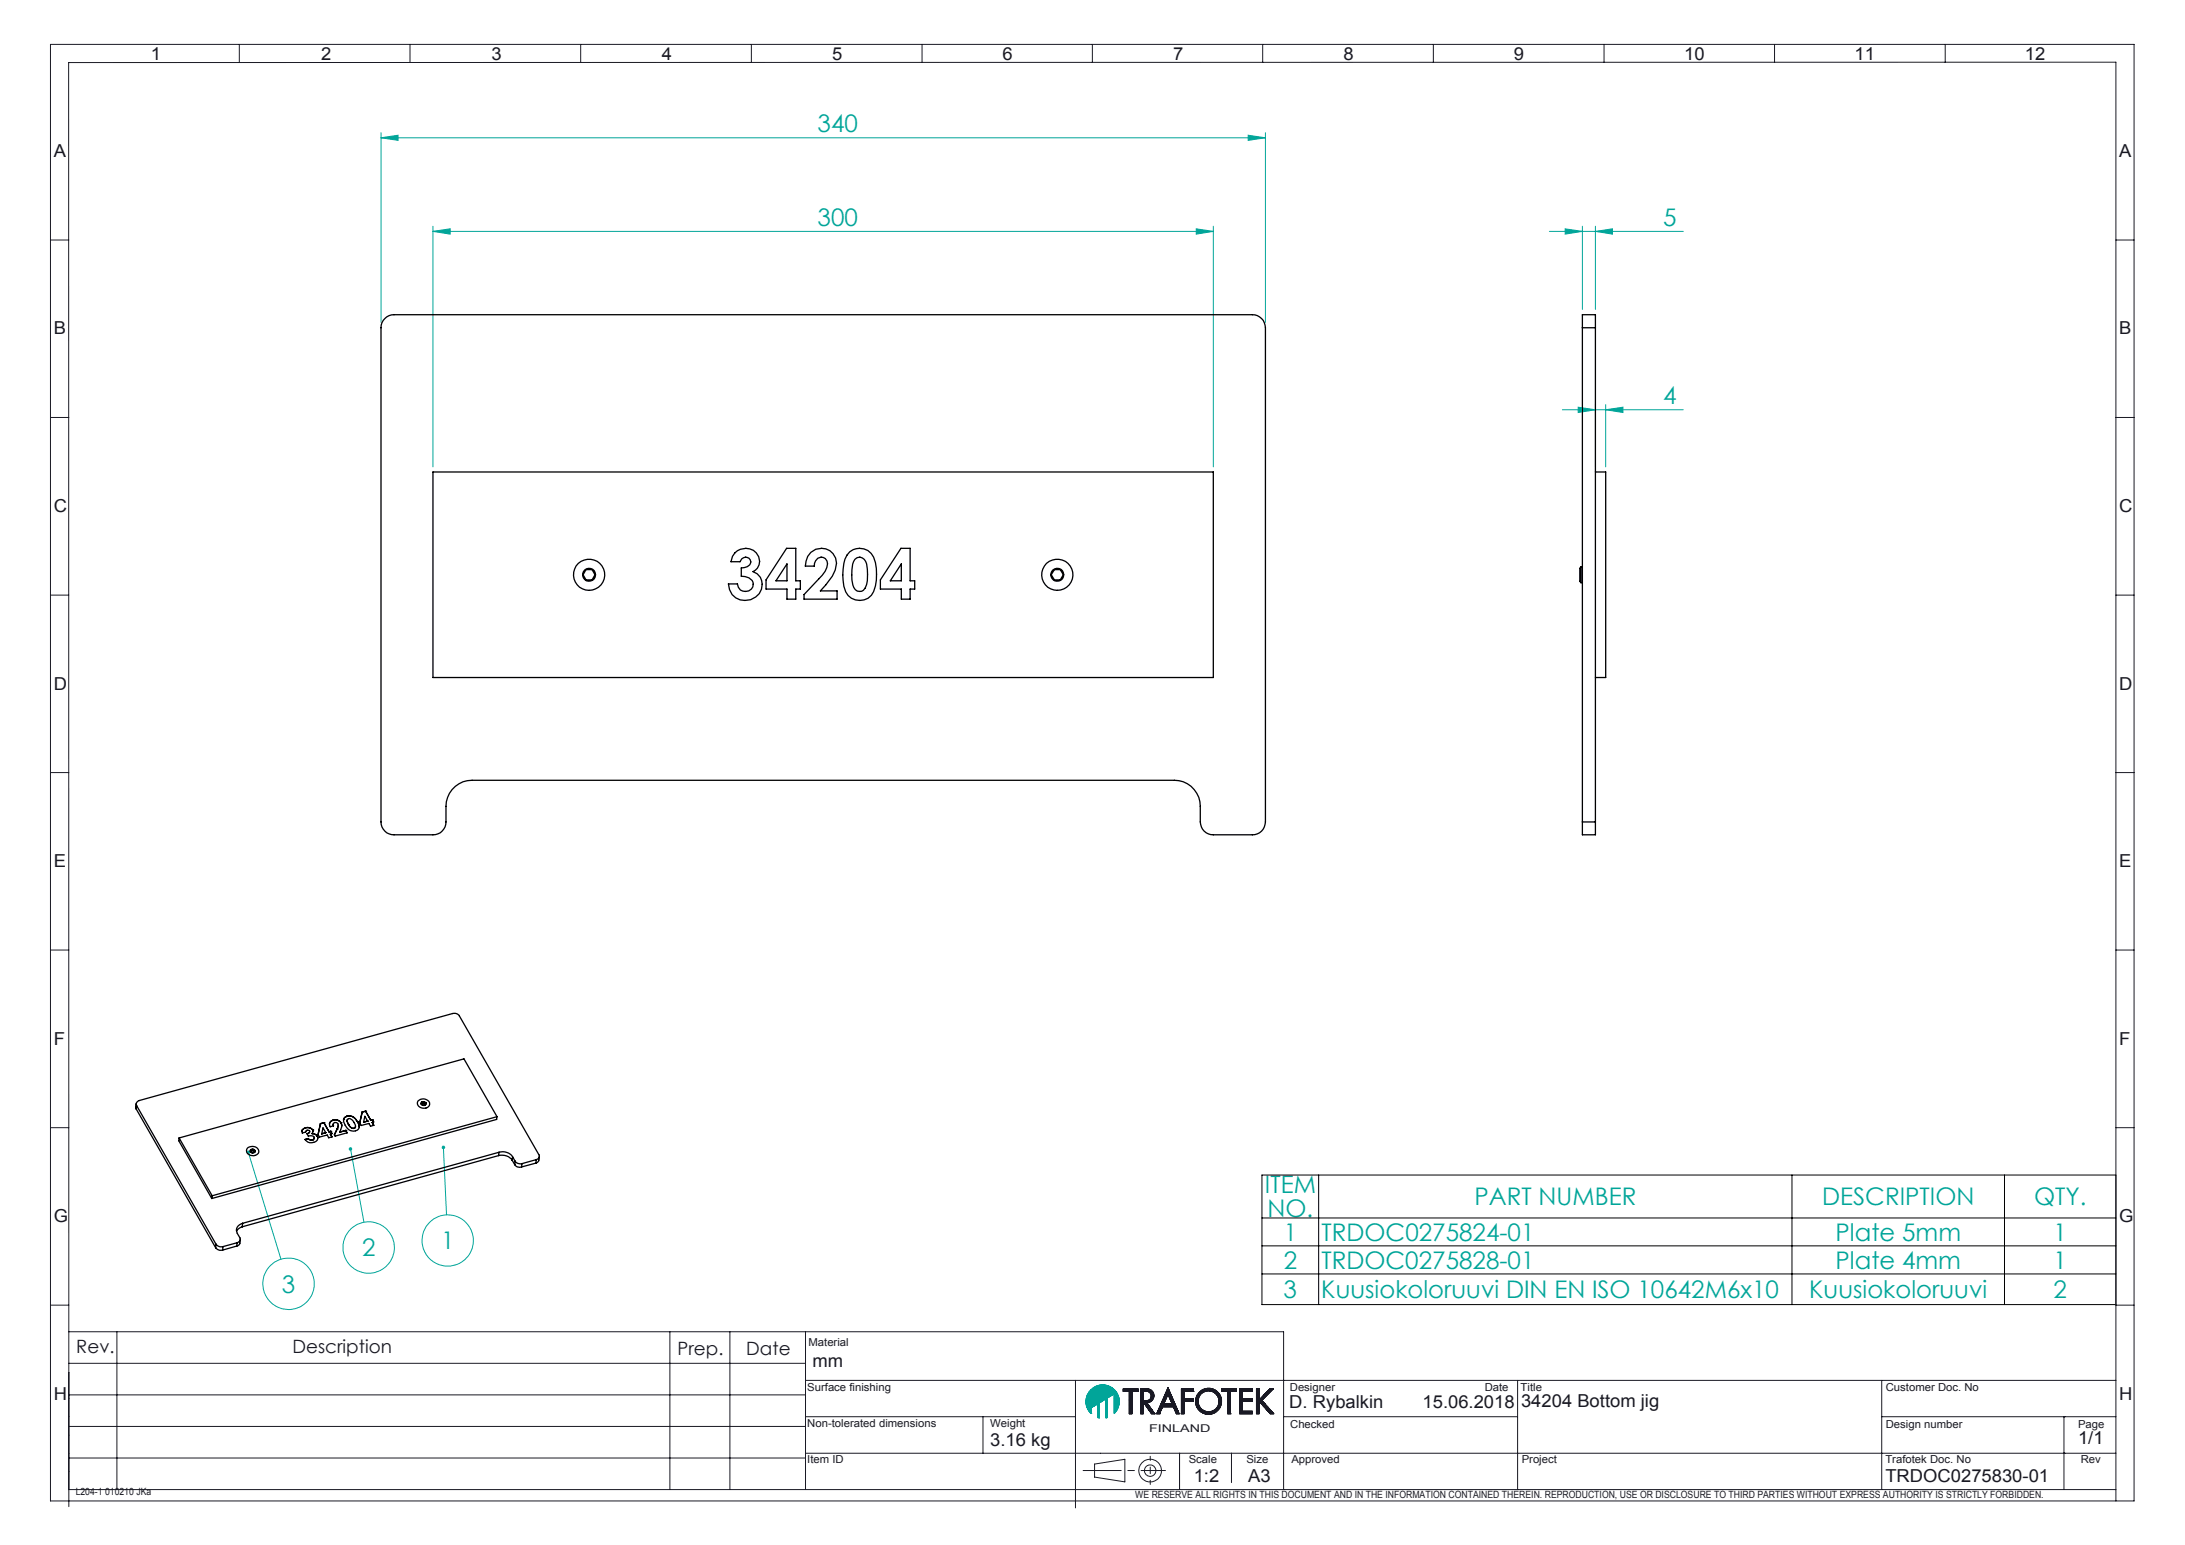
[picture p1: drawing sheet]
<svg xmlns="http://www.w3.org/2000/svg" width="420mm" height="297mm" viewBox="0 0 420 297" stroke-linecap="round" stroke-linejoin="round" font-family="sans-serif">
<defs><g id="words">
<g font-size="4.7" fill="#00a599">
<text x="157.2" y="25.5">340</text>
<text x="157.2" y="43.5">300</text>
<text x="319.7" y="43.5">5</text>
<text x="319.7" y="77.7">4</text>
<text x="243.1" y="229.4">ITEM</text>
<text x="243.6" y="233.9">NO.</text>
<text x="283.4" y="231.7">PART NUMBER</text>
<text x="350.3" y="231.7">DESCRIPTION</text>
<text x="391" y="231.7">QTY.</text>
<text x="246.8" y="238.5">1</text>
<text x="254" y="238.5">TRDOC0275824-01</text>
<text x="352.8" y="238.5">Plate 5mm</text>
<text x="394.7" y="238.5">1</text>
<text x="69.6" y="241.5">2</text>
<text x="84.8" y="240.2">1</text>
<text x="246.8" y="243.9">2</text>
<text x="254" y="243.9">TRDOC0275828-01</text>
<text x="352.8" y="243.9">Plate 4mm</text>
<text x="394.7" y="243.9">1</text>
<text x="54.2" y="248.5">3</text>
<text x="246.7" y="249.5">3</text>
<text x="254" y="249.5">Kuusiokoloruuvi DIN EN ISO 10642M6x10</text>
<text x="347.8" y="249.5">Kuusiokoloruuvi</text>
<text x="394.7" y="249.5">2</text>
</g>
<g font-size="3.5" fill="#191924">
<text x="14.7" y="260">Rev.</text>
<text x="56.2" y="260">Description</text>
<text x="130.2" y="260.5">Prep.</text>
<text x="143.5" y="260.5">Date</text>
</g>
<g font-size="3.4" fill="#191924">
<text x="29" y="11.6">1</text>
<text x="61.7" y="11.6">2</text>
<text x="94.5" y="11.6">3</text>
<text x="127.2" y="11.6">4</text>
<text x="160" y="11.6">5</text>
<text x="192.7" y="11.6">6</text>
<text x="225.5" y="11.6">7</text>
<text x="258.2" y="11.6">8</text>
<text x="291" y="11.6">9</text>
<text x="323.7" y="11.6">10</text>
<text x="356.5" y="11.6">11</text>
<text x="389.2" y="11.6">12</text>
<text x="10.4" y="30.2">A</text>
<text x="407.4" y="30.2">A</text>
<text x="10.4" y="64.3">B</text>
<text x="407.4" y="64.3">B</text>
<text x="10.4" y="98.4">C</text>
<text x="407.4" y="98.4">C</text>
<text x="10.4" y="132.6">D</text>
<text x="407.4" y="132.6">D</text>
<text x="10.4" y="166.7">E</text>
<text x="407.4" y="166.7">E</text>
<text x="10.4" y="200.8">F</text>
<text x="407.4" y="200.8">F</text>
<text x="10.4" y="234.9">G</text>
<text x="407.4" y="234.9">G</text>
<text x="156.2" y="262.8">mm</text>
<text x="10.4" y="269.1">H</text>
<text x="407.4" y="269.1">H</text>
<text x="247.8" y="270.7">D. Rybalkin</text>
<text x="273.4" y="270.7">15.06.2018</text>
<text x="292.4" y="270.4">34204 Bottom jig</text>
<text x="190.3" y="277.9">3.16 kg</text>
<text x="399.4" y="277.5">1/1</text>
<text x="229.4" y="284.9">1:2</text>
<text x="239.9" y="284.9">A3</text>
<text x="362.4" y="284.9">TRDOC0275830-01</text>
</g>
<g font-size="2.1" fill="#191924">
<text x="155.4" y="258.7">Material</text>
<text x="155.2" y="267.4">Surface finishing</text>
<text x="247.9" y="267.3">Designer</text>
<text x="285.4" y="267.3">Date</text>
<text x="292.3" y="267.3">Title</text>
<text x="362.5" y="267.3">Customer Doc. No</text>
<text x="155.2" y="274.3">Non-tolerated dimensions</text>
<text x="190.3" y="274.3">Weight</text>
<text x="220.9" y="275.2">FINLAND</text>
<text x="248" y="274.4">Checked</text>
<text x="362.5" y="274.4">Design number</text>
<text x="399.4" y="274.4">Page</text>
<text x="155.2" y="281.2">Item ID</text>
<text x="228.5" y="281.2">Scale</text>
<text x="239.6" y="281.2">Size</text>
<text x="248.2" y="281.2">Approved</text>
<text x="292.5" y="281.2">Project</text>
<text x="362.4" y="281.3">Trafotek Doc. No</text>
<text x="400" y="281.3">Rev</text>
</g>
<g font-size="1.9" fill="#191924">
<text x="14.6" y="287.5">L204-1 010210 JKa</text>
<text x="218.2" y="288">WE RESERVE ALL RIGHTS IN THIS DOCUMENT AND IN THE INFORMATION CONTAINED THEREIN. REPRODUCTION, USE OR DISCLOSURE TO THIRD PARTIES WITHOUT EXPRESS AUTHORITY IS STRICTLY FORBIDDEN.</text>
</g>
</g></defs>
<g fill="none" stroke="#00a599" stroke-width=".19">
<path d="M73.2 26.5l3.3-.5v1zM73.2 25.5v36.5M73.2 26.5h170M239.9 26l3.3 .5-3.3 .5zM243.2 25.5v36.5M83.2 44.5l3.3-.5v1zM83.2 43.5v46.2M83.2 44.5h150M229.9 44l3.3 .5-3.3 .5zM233.2 43.5v46.2M297.8 44.5h25.8M300.8 44l3.4 .5-3.4 .5z"/>
<path d="M304.2 43.5v16M306.7 44.5l3.3-.5v1zM306.7 43.5v16M300.3 78.8h23.3M303.4 78.3l3.3 .5-3.3 .5zM306.7 77.8v11.9M308.6 78.8l3.4-.5v1zM308.6 77.8v11.9M47.7 221.5l6.3 20.6M67.4 220.9l2.6 14M85.2 220.6l.6 12.9M209.7 271.7h.1"/>
<path d="M209.7 270.7l-.5 .5M209.7 270.8l-.4 .4M209.7 270.9l-.4 .3 .4-.3M209.7 271l-.3 .4M209.7 271.1l-.3 .3M209.7 271.2l-.3 .3M209.7 271.3l-.2 .2M209.7 271.4l-.2 .1M209.7 271.4l-.2 .2M209.7 271.5l-.1 .1M209.7 271.6h-.1M209.7 271.6v.1"/>
<path d="M209.7 271.7a3.2 3.2 0 0 1 0-4.5 3.2 3.2 0 0 1 4.5 0 3.2 3.2 0 0 1 0 4.5v-3.7l-1.3 .7v3.8l-.3 .1M209.8 267.1l-.2 .2M210 270.5l3.7-3.8-3.9 3.9M210.1 266.8l-.8 .8M210.3 266.7l-1.1 1.1M210.5 266.6l-1.4 1.4M210.6 266.5l-1.6 1.6M210.7 266.4l-1.7 1.8M210.9 266.4l-2 1.9M211 269.9v2.6M211 269.9l-1.3 .7v1.1M211 266.4l-2.1 2"/>
<path d="M211 272.5l.3 .1M211.1 266.3l-2.2 2.2M211.1 266.3l-2.3 2.3M211.2 266.3l-2.4 2.4M211.3 272.6v-2.9l1.3-.8v3.7M211.3 269.8l-.3 .3M211.3 269.8l-.3 .4M211.3 269.9l-.3 .3M211.3 270l-.3 .3M211.3 270l-.3 .4M211.3 270.1l-.3 .3M211.3 270.2l-.3 .3"/>
<path d="M211.3 270.3l-.3 .3M211.3 270.4l-.3 .3M211.3 270.5l-.3 .3M211.3 270.5l-.3 .4M211.3 270.6l-.3 .3M211.3 270.7l-.3 .3M211.3 270.8l-.3 .3M211.3 270.9l-.3 .3M211.3 271l-.3 .3M211.3 271l-.3 .4M211.3 271.1l-.3 .3M211.3 271.2l-.3 .3"/>
<path d="M211.3 271.2l-.3 .4M211.3 271.3l-.3 .3M211.3 271.4l-.3 .3M211.3 271.4l-.3 .4M211.3 271.5l-.3 .3M211.3 271.6l-.3 .3M211.3 271.6l-.3 .4M211.3 271.7l-.3 .4M211.3 271.8l-.3 .3M211.3 271.8l-.3 .4M211.3 271.9l-.3 .4M211.3 272l-.3 .3"/>
<path d="M211.3 272.1l-.3 .3M211.3 272.1l-.3 .4M211.3 272.2l-.3 .3M211.3 272.3l-.2 .2M211.3 272.4l-.1 .2M211.3 272.5l-.1 .1M211.3 272.6h.1M211.3 266.3l-2.5 2.5M211.4 266.3l-2.6 2.6M211.5 266.2l-2.7 2.8M211.6 266.2l-2.8 2.9M211.7 266.2l-3 2.9"/>
<path d="M211.7 266.2l-3 3M211.8 266.2l-3.1 3.1M211.9 266.2l-3.2 3.2M212 266.2l-3.3 3.3M212.1 266.2l-3.4 3.4M212.2 266.2l-3.5 3.5M212.3 266.2l-3.6 3.6M212.3 266.2l-3.5 3.6M212.4 266.3l-3.6 3.7M212.6 266.3l-3.8 3.8M212.6 269l1.7-1.7-1.7 1.7M212.6 270.6l.3-.3-.3 .3"/>
<path d="M212.7 266.3l-3.9 3.8M212.7 266.3l-3.9 3.9M212.8 266.3l-4 4M212.9 266.3l-4 4.1M212.9 268.8l-.3 .3M212.9 268.9l-.3 .3M212.9 269l-.3 .2M212.9 269l-.3 .3M212.9 269.1l-.3 .3M212.9 269.2l-.3 .2M212.9 269.2l-.3 .3M212.9 269.3l-.3 .3"/>
<path d="M212.9 269.4l-.3 .3M212.9 269.5l-.3 .3M212.9 269.6l-.3 .3M212.9 269.7l-.3 .2M212.9 269.7l-.3 .3M212.9 269.8l-.3 .3M212.9 269.9l-.3 .3M212.9 270l-.3 .3M212.9 270.1l-.3 .3M212.9 270.2l-.3 .2M212.9 270.2l-.3 .3M212.9 270.4l-.3 .3"/>
<path d="M212.9 270.5l-.3 .3M212.9 270.5l-.3 .4M212.9 270.6l-.3 .3M212.9 270.7l-.3 .3M212.9 270.8l-.3 .3M212.9 270.9l-.3 .3M212.9 271l-.3 .3M212.9 271l-.3 .4M212.9 271.1l-.3 .3M212.9 271.2l-.3 .3M212.9 271.2l-.3 .4M212.9 271.3l-.3 .3"/>
<path d="M212.9 271.4l-.3 .3M212.9 271.5l-.3 .3M212.9 271.6l-.3 .3M212.9 271.7l-.3 .3M212.9 271.7l-.3 .4M212.9 271.8l-.3 .3M212.9 271.9l-.3 .3M212.9 272l-.3 .3M212.9 272.1l-.3 .3M212.9 272.2l-.3 .3M212.9 272.2l-.3 .4M212.9 272.3l-.3 .3"/>
<path d="M212.9 272.4l-.2 .2M212.9 272.4l-.1 .1M212.9 266.4l-4 4M213 266.4l-4.1 4.1M213.1 266.4l-4.1 4.2 4.1-4.2M213.2 266.5l-4.2 4.2M213.2 266.5l-4.2 4.2 4.3-4.2M213.3 266.5l-4.2 4.3 4.3-4.2M213.4 266.6l-4.3 4.3M213.5 266.6l-4.4 4.4M213.5 266.6l-4.3 4.4M213.6 266.7l-4.4 4.3"/>
<path d="M213.6 266.7l-4.4 4.4M213.8 266.8l-3.6 3.6M213.8 266.8l-3.4 3.5M213.9 266.8l-3.3 3.4M213.9 266.9l-3.2 3.1M213.9 266.9l-3 3M214 266.9l-3 3M214 267l-3 3M214 267l-2.5 2.6M214.1 267l-2.5 2.5M214.1 267.1l-2.3 2.3M214.2 267.1l-2.2 2.2"/>
<path d="M214.2 268.1l.4-.5-.4 .5M214.2 268.7l.6-.7-.6 .8M214.2 267.2l-2 2M214.2 267.2l-1.9 1.9M214.3 267.2l-1.8 1.8M214.3 267.3l-1.3 1.3M214.4 267.4l-1.2 1.1M214.4 267.4l-1 1M214.4 271.5l-.2 .2M214.5 267.4l-.9 .9M214.5 267.5l-.8 .7M214.5 267.5l-.6 .6"/>
<path d="M214.6 267.5l-.5 .5M214.6 267.6l-.4 .4M214.6 271.2l-.4 .4M214.7 267.7l-.5 .5M214.7 267.8l-.5 .5M214.7 267.8l-.5 .6M214.7 267.9l-.5 .5M214.7 271l-.5 .6M214.8 267.9l-.6 .6M214.8 267.9l-.6 .7M214.8 268l-.6 .6M214.8 270.9l-.6 .6"/>
<path d="M214.9 268.1l-.7 .7M214.9 270.8l-.7 .6M214.9 268.2l-.7 .7M214.9 268.2l-.7 .8M214.9 270.6l-.7 .8M214.9 268.3l-.7 .7M214.9 268.4l-.7 .7M215 268.4l-.8 .8M215 270.5l-.8 .8M215 268.5l-.8 .8M215 268.6l-.8 .8M215 270.3l-.8 .8"/>
<path d="M215 270.4l-.8 .8M215.1 268.6l-.9 .8M215.1 268.7l-.9 .8M215.1 270.2l-.9 .9M215.1 268.7l-.9 .9M215.1 268.8l-.9 .9M215.1 270l-.9 .9M215.1 270.1l-.9 .9M215.1 268.9l-.9 .9M215.1 269l-.9 .9M215.1 269.1l-.9 .9M215.1 269.1l-.9 1"/>
<path d="M215.1 269.7l-.9 .9M215.1 269.8l-.9 .9M215.1 269.9l-.9 .9M215.1 269.9l-.9 1M215.2 269.2l-1 1M215.2 269.3l-1 .9M215.2 269.3l-1 1M215.2 269.4l-1 1M215.2 269.5l-1 .9M215.2 269.6l-1 .9M215.2 269.6l-1 1"/>
<circle cx="70.9" cy="239.8" r="4.9"/>
<circle cx="86.1" cy="238.5" r="4.9"/>
<circle cx="55.5" cy="246.8" r="4.9"/>
</g>
<g fill="none" stroke="#191924" stroke-width=".19">
<path d="M9.7 8.5h400.5v280h-400.5zM46 8.5v3.5M78.8 8.5v3.5M111.6 8.5v3.5M144.4 8.5v3.5M177.2 8.5v3.5M210 8.5v3.5M242.7 8.5v3.5M275.5 8.5v3.5M308.3 8.5v3.5M341.1 8.5v3.5M373.9 8.5v3.5"/>
<path d="M9.7 46.1h3.5M406.7 46.1h3.5M9.7 80.3h3.5M406.7 80.3h3.5M9.7 114.4h3.5M406.7 114.4h3.5M9.7 148.5h3.5M406.7 148.5h3.5M9.7 182.6h3.5M406.7 182.6h3.5M9.7 216.8h3.5M406.7 216.8h3.5"/>
<path d="M9.7 250.9h3.5M13.2 256h233.5v30.3M22.5 256v30.3M128.8 256v30.3M140.3 256v30.3M154.8 256v30.3M406.7 250.9h3.5M13.2 274.2h141.6M13.2 268.1h141.6M13.2 262.1h141.6M154.8 265.4h251.9M154.8 279.4h251.9"/>
<path d="M154.8 272.3h51.9M188.9 272.3v7.1M206.7 265.4v24.5M215.9 267.5h1.2v4.3M216 267h-.1M216 267l-.1 .1M216.1 267l-.2 .2M216.2 267l-.3 .3M216.3 267l-.4 .3M216.3 267l-.4 .4M216.4 267l-.5 .5M216.5 267l-.5 .5"/>
<path d="M216.6 267l-.5 .5M216.7 267l-.5 .5M216.7 267l-.4 .5M216.8 267l-.5 .5M216.9 267l-.5 .5M217 267l-.5 .5M217.1 267l-.5 .5M217.2 267l-.5 .5M217.3 267l-.5 .5M217.4 267l-.5 .5M217.5 267l-.5 .5M217.6 267l-.5 .5"/>
<path d="M217.6 267.5l-.5 .6M217.6 267.6l-.5 .5M217.6 267.7l-.5 .5M217.6 267.8l-.5 .5M217.6 267.8l-.5 .6M217.6 267.9l-.5 .5M217.6 268l-.5 .5M217.6 268l-.5 .6M217.6 268.1l-.5 .5M217.6 268.2l-.5 .5M217.6 268.2l-.5 .6M217.6 268.3l-.5 .5"/>
<path d="M217.6 268.4l-.5 .5M217.6 268.5l-.5 .5M217.6 268.5l-.5 .6M217.6 268.6l-.5 .5M217.6 268.7l-.5 .5M217.6 268.8l-.5 .5M217.6 268.9l-.5 .5M217.6 269l-.5 .4M217.6 269l-.5 .5M217.6 269.1l-.5 .5M217.6 269.2l-.5 .5M217.6 269.3l-.5 .5"/>
<path d="M217.6 269.3l-.5 .6M217.6 269.4l-.5 .5M217.6 269.5l-.5 .5M217.6 269.6l-.5 .5M217.6 269.6l-.5 .6M217.6 269.7l-.5 .5M217.6 269.8l-.5 .5M217.6 269.8l-.5 .6M217.6 269.9l-.5 .5M217.6 270l-.5 .5M217.6 270l-.5 .6M217.6 270.1l-.5 .5"/>
<path d="M217.6 270.2l-.5 .5M217.6 270.3l-.5 .5M217.6 270.3l-.5 .6M217.6 270.4l-.5 .5M217.6 270.5l-.5 .5M217.6 270.5l-.5 .6M217.6 270.6l-.5 .5M217.6 270.7l-.5 .5M217.6 270.8l-.5 .5M217.6 270.8l-.5 .6M217.6 270.9l-.5 .5M217.6 271l-.5 .5"/>
<path d="M217.6 271l-.5 .6M217.6 271.1l-.5 .5M217.6 271.2l-.5 .5M217.6 271.2l-.5 .6M217.6 271.3l-.5 .5M217.6 271.4l-.4 .4M217.6 271.5l-.3 .3M217.6 271.6l-.2 .2M217.6 271.7l-.1 .1M217.6 271.7v.1M217.7 267l-.6 .6M217.8 267l-.7 .7"/>
<path d="M217.8 267l-.7 .8M217.9 267l-.8 .9M218 267l-.9 .9M218.1 267l-1 1M218.1 267l-.4 .5M218.2 267l-.5 .5M218.3 267l-.5 .5M218.3 267l-.4 .5M218.4 267l-.5 .5M218.5 267l-.5 .5M218.5 267l-.4 .5M218.6 267l-.4 .5"/>
<path d="M218.7 267l-.5 .5M218.8 267.5h-1.2v4.3h-.5M218.8 267v.5M218.8 267h-2.9v.5M218.8 267l-.5 .5M218.8 267.1l-.4 .4M218.8 267.2l-.4 .3M218.8 267.2l-.3 .3M218.8 267.3l-.2 .2M218.8 267.4l-.1 .1M219.3 271.8h.5v-2.1l1.5 2.1M219.3 268.8l.5-.4-.5 .5"/>
<path d="M219.3 267v.1M219.4 267l-.1 .2M219.5 267l-.2 .2M219.5 267l-.2 .3M219.6 267l-.3 .4M219.7 267l-.4 .4M219.7 267l-.4 .5M219.8 267.5h.7a.89 .89 0 0 1 .8 .9 .89 .89 0 0 1-.8 .8h-.7zM219.8 268.4l-.5 .6M219.8 268.5l-.5 .5M219.8 268.6l-.5 .5M219.8 268.6l-.5 .6"/>
<path d="M219.8 268.7l-.5 .5M219.8 268.8l-.5 .5M219.8 268.8l-.5 .6M219.8 268.9l-.5 .5M219.8 269l-.5 .5M219.8 269.1l-.5 .5M219.8 269.1l-.5 .6M219.8 269.2l-.5 .5M219.8 267.5l-.5 .5M219.8 267.6l-.5 .5M219.8 267.7l-.5 .5M219.8 267.8l-.5 .4"/>
<path d="M219.8 267.8l-.5 .5M219.8 267.9l-.5 .5M219.8 268l-.5 .5M219.8 268.1l-.5 .5M219.8 268.2l-.5 .5M219.8 269.8l-.5 .5M219.8 269.8l-.5 .6M219.8 269.9l-.5 .5M219.8 270l-.5 .5M219.8 270l-.5 .6M219.8 270.1l-.5 .5M219.8 270.2l-.5 .5"/>
<path d="M219.8 270.3l-.5 .5M219.8 270.3l-.5 .6M219.8 270.4l-.5 .5M219.8 270.5l-.5 .5M219.8 270.5l-.5 .6M219.8 270.6l-.5 .5M219.8 270.7l-.5 .5M219.8 270.8l-.5 .5M219.8 270.8l-.5 .6M219.8 270.9l-.5 .5M219.8 271l-.5 .5M219.8 271l-.5 .6"/>
<path d="M219.8 271.1l-.5 .5M219.8 271.2l-.5 .5M219.8 271.2l-.5 .6M219.8 271.3l-.5 .5M219.8 271.4l-.4 .4M219.8 271.5l-.3 .3M219.8 271.6l-.2 .2M219.8 271.7l-.2 .1M219.8 271.7l-.1 .1M219.8 269.2l-.5 .6M219.8 267l-.5 .6M219.9 269.2l-.6 .7"/>
<path d="M219.9 267l-.6 .6M220 269.2l-.7 .7M220 267l-.7 .7M220 267l-.7 .8 .8-.8M220 269.2l-.7 .8M220.1 269.2l-.8 .9M220.2 267l-.9 .9M220.2 269.2l-.9 1M220.2 267l-.9 1M220.3 267l-.4 .5M220.3 269.2l-.4 .5M220.4 267l-.5 .5"/>
<path d="M220.4 269.2l-.5 .5M220.5 269.6a1.32 1.32 0 0 0 1.3-1.3 1.32 1.32 0 0 0-1.3-1.3h-1.2v4.8M220.5 269.6l1.5 2.2M220.5 267l-.5 .5M220.5 269.2l-.6 .6M220.5 269.7l-.4 .3M220.5 267l-.4 .5M220.5 269.2l-.5 .6M220.5 269.7l-.3 .4M220.5 269.8l-.3 .3M220.6 269.8l-.4 .4M220.6 267l-.5 .5"/>
<path d="M220.6 269.9l-.4 .3M220.6 269.2l-.6 .6M220.6 269.9l-.3 .4M220.7 267l-.5 .5M220.7 269.9l-.4 .4M220.7 270l-.4 .4M220.7 269.2l-.7 .7M220.7 270l-.3 .4M220.8 267l-.5 .5M220.8 270.1l-.4 .4M220.8 270.2l-.3 .3M220.8 267l-.4 .5"/>
<path d="M220.8 271.1l.4-.4-.3 .4M220.9 267l-.4 .5M220.9 269.1l-.9 .8M220.9 270.3l-.4 .2M220.9 270.3l-.3 .3M220.9 270.4l-.3 .3M221 267.1l-.4 .4M221 270.4l-.4 .4M221 270.4l-.3 .4M221 271.3l.4-.3-.3 .4M221.1 267.1l-.5 .4M221.1 270.5l-.4 .3"/>
<path d="M221.1 270.5l-.4 .4M221.1 267.1l-.4 .4M221.1 270.6l-.3 .4M221.2 270.6l-.4 .4M221.2 267.2l-.4 .3M221.2 270.7l-.4 .3M221.2 267.2l-.4 .4M221.3 267.2l-.4 .4M221.3 268.4l.5-.5-.5 .6M221.3 270.8l-.4 .3M221.3 267.3l-.4 .3M221.3 270.8l-.4 .4"/>
<path d="M221.3 271.8h.7M221.3 267.3l-.4 .4M221.3 270.9l-.3 .3M221.4 267.3l-.4 .4M221.4 270.9l-.4 .4M221.4 267.4l-.3 .3M221.4 267.4l-.3 .4M221.4 271l-.3 .4M221.5 267.4l-.4 .4M221.5 271.1l-.4 .4M221.5 271.8l.3-.3-.3 .3M221.5 267.5l-.4 .4"/>
<path d="M221.5 269.1l-.2 .2M221.5 271.1l-.3 .4 .3-.3M221.5 267.5l-.3 .4M221.6 267.5l-.4 .4M221.6 271.2l-.4 .4M221.6 267.6l-.4 .4M221.6 271.3l-.3 .3M221.7 267.7l-.5 .4M221.7 268.9l-.6 .6M221.7 271.3l-.4 .4M221.7 267.7l-.4 .4M221.7 267.8l-.4 .4"/>
<path d="M221.7 271.4l-.4 .3M221.7 267.8l-.4 .5M221.7 268.8l-.7 .8M221.7 271.4l-.4 .4M221.8 267.9l-.5 .5M221.8 268.7l-.9 .9M221.8 271.5l-.4 .3M221.8 268l-.6 .6M221.8 268.1l-.6 .6M221.8 268.1l-.7 .7M221.8 268.5l-1.1 1.1M221.8 268.6l-1 1"/>
<path d="M221.8 268.2l-1.7 1.8M221.8 268.3l-1.3 1.3M221.8 268.4l-1.3 1.2M221.8 268.4l-1.2 1.2M221.8 271.6l-.2 .2M221.9 271.6l-.2 .2M221.9 271.7l-.1 .1M221.9 271.7v.1M222 271.8h.1M222.3 271.8h.6M222.9 271.8h.1M223 271.6l-.2 .2"/>
<path d="M223 271.5l-.3 .3M223.1 271.4l-.4 .4M223.1 271.3l-.5 .5M223.2 271.1l-.7 .7M223.2 271l-.7 .8M223.3 270.9l-.9 .9M223.3 270.8l-1 1M223.4 270.6l-1 1M223.4 270.5l-1 1M223.5 270.4h2M223.5 270.4l-.6 1.4M223.7 268.7l1.2-1.2-1.3 1.3"/>
<path d="M223.7 269.9l-1 1M223.8 269.8l-1 1M223.8 269.9l-1.1 1.1M223.8 269.7l-1 .9M223.8 269.9l-1.2 1.2M223.9 269.5l-1 1M223.9 269.4l-1 1M223.9 269.9l-1.4 1.4M224 269.3l-1 1M224 269.9l-1.5 1.5M224 269.2l-1 1M224 269.9l-.5 .5"/>
<path d="M224.1 269l-1 1M224.1 269.9l-.5 .5M224.2 268.9l-1.1 1M224.2 268.8l-1 1M224.2 269.9l-.5 .5M224.3 267.3l.3-.3-.4 .4M224.3 268.7l-1.1 1M224.3 269.9l-.6 .5M224.3 268.5l-1 1M224.3 269.9l-.5 .5M224.4 267l.2-.1-.3 .3M224.4 268.4l-1.1 1"/>
<path d="M224.4 268.3l-1 1M224.4 269.9l-.5 .5M224.5 268.2l-1.1 1M224.5 269.9l-.6 .5M224.5 266.8l-2.2 5M224.5 266.8l2.2 5M224.5 268l.8 1.9h-1.6zM224.5 266.8h.1M224.5 266.8l-.1 .1M224.5 269.9l-.5 .5M224.6 269.9l-.5 .5M224.6 267l-.4 .5"/>
<path d="M224.7 267.1l-.7 .7M224.7 269.9l-.5 .5M224.7 267.2l-.8 .8M224.8 267.3l-.9 .9M224.8 269.9l-.6 .5M224.8 267.4l-1 .9M224.8 267.4l-1 1M224.8 270.4l.9-.9-.8 .9M224.8 267.5l-1.1 1M224.8 269.9l-.5 .5M224.9 267.6l-1.4 1.4M224.9 269.9l-.5 .5"/>
<path d="M224.9 267.7l-.4 .4M224.9 267.8l-.4 .3M224.9 270.4l.8-.8-.7 .8M225 267.8l-.4 .4M225 269.9l-.6 .5M225 267.9l-.4 .3M225 267.9l-.4 .4M225 268l-.4 .4M225 269.9l-.5 .5M225.1 268l-.4 .4M225.1 268.1l-.4 .4M225.1 269.9l-.5 .5"/>
<path d="M225.1 268.2l-.3 .4M225.1 269.5l.4-.4-.4 .4M225.1 270.4l.7-.6-.6 .6M225.2 268.3l-.4 .4M225.2 269.9l-.6 .5M225.2 268.4l-.4 .4M225.2 268.4l-.3 .4M225.2 268.5l-.3 .4M225.2 269.9l-.5 .5M225.3 268.5l-.4 .4M225.3 268.6l-.4 .4M225.4 268.7l-.4 .4"/>
<path d="M225.4 268.8l-.4 .4M225.4 268.8l-.4 .5M225.5 268.9l-.4 .4M225.5 269l-.4 .4M225.5 270.4l.6 1.4M225.6 269.2l-.4 .4M225.6 269.3l-.4 .4M225.6 269.4l-.4 .4M225.7 269.4l-.4 .4M225.7 269.5l-.4 .4M225.8 269.7l-.7 .7M225.8 269.9l-.5 .5"/>
<path d="M225.9 269.9l-.5 .5M225.9 270l-.5 .4M225.9 270l-.4 .4M226 270.1l-.4 .4M226 270.2l-.4 .3M226 270.2l-.4 .4M226 270.3l-.4 .3M226 270.3l-.4 .4M226.1 270.4l-.4 .4M226.1 270.5l-.4 .4M226.1 271.8h.6M226.2 270.6l-.4 .4"/>
<path d="M226.2 270.7l-.4 .4M226.2 270.8l-.4 .4M226.2 271.8l.4-.3-.3 .3M226.3 270.9l-.4 .3M226.3 270.9l-.4 .4M226.3 271l-.3 .4M226.4 271.1l-.4 .4 .4-.4M226.4 271.2l-.4 .4M226.4 271.2l-.3 .4M226.4 271.8l.2-.2-.1 .2M226.5 271.4l-.4 .3M226.5 271.4l-.4 .4"/>
<path d="M226.5 271.4l-.3 .4M226.6 271.6l-.2 .2M226.7 271.8h.1M226.7 271.7l-.1 .1M226.7 279.4v6.9M227.1 267h2.3M227.1 267v4.8M227.1 270.9l.5-.4-.5 .5M227.1 267h.1M227.2 267l-.1 .1M227.3 267l-.2 .2M227.4 267l-.3 .3"/>
<path d="M227.5 267l-.4 .4M227.6 269.4v2.4h-.5M227.6 268.9h1.8M227.6 267l-.5 .5M227.6 267.5l-.5 .6M227.6 267.6l-.5 .5M227.6 267.8l-.5 .5M227.6 267.8l-.5 .6M227.6 267.9l-.5 .5M227.6 268l-.5 .5M227.6 268.1l-.5 .5M227.6 268.2l-.5 .5"/>
<path d="M227.6 268.2l-.5 .6M227.6 268.3l-.5 .5M227.6 268.4l-.5 .5M227.6 268.5l-.5 .5M227.6 268.5l-.5 .6M227.6 268.6l-.5 .5M227.6 268.7l-.5 .5M227.6 268.8l-.5 .5M227.6 268.9l-.5 .5M227.6 269.5l-.5 .5M227.6 269.6l-.5 .5M227.6 270.7l-.5 .5"/>
<path d="M227.6 267.7l-.5 .5M227.6 268l-.5 .6M227.6 268.7l-.5 .6M227.6 269.4l-.5 .6M227.6 269.7l-.5 .5M227.6 269.8l-.5 .5M227.6 269.9l-.5 .5M227.6 270l-.5 .5M227.6 270.1l-.5 .5M227.6 270.2l-.5 .4M227.6 270.2l-.5 .5M227.6 270.3l-.5 .5"/>
<path d="M227.6 270.4l-.5 .5M227.6 270.5l-.5 .6M227.6 270.6l-.5 .5M227.6 270.8l-.5 .5M227.6 270.8l-.5 .6M227.6 270.9l-.5 .5M227.6 271l-.5 .5M227.6 271l-.5 .6M227.6 271.1l-.5 .5M227.6 271.2l-.5 .5M227.6 271.2l-.5 .6M227.6 271.3l-.4 .5"/>
<path d="M227.6 271.4l-.4 .4M227.6 271.5l-.3 .3M227.6 271.5l-.2 .3M227.6 271.6l-.2 .2M227.6 271.7l-.1 .1M227.6 271.7v.1M227.6 268.9l-.5 .6M227.7 267l-.6 .6M227.7 268.9l-.6 .7M227.8 267l-.7 .6M227.8 268.9l-.7 .7M227.8 267l-.7 .7"/>
<path d="M227.9 268.9l-.8 .8M227.9 267l-.8 .8M227.9 268.9l-.8 .9M228 267l-.9 .9M228 268.9l-.9 .9M228 268.9l-.9 1M228.1 267l-1 1M228.1 268.9l-.5 .5M228.2 267l-.5 .5M228.2 268.9l-.5 .5M228.2 267l-.4 .5M228.2 268.9l-.4 .5"/>
<path d="M228.3 267l-.5 .5M228.3 268.9l-.4 .5M228.4 267l-.5 .5M228.4 268.9l-.5 .5M228.5 267l-.5 .5M228.5 268.9l-.5 .5M228.5 268.9l-.4 .5M228.6 267l-.5 .5M228.6 268.9l-.5 .5M228.7 267l-.5 .5M228.7 268.9l-.5 .5M228.7 268.9l-.4 .5"/>
<path d="M228.8 267l-.5 .5M228.8 268.9l-.4 .5M228.9 267l-.5 .5M228.9 268.9l-.5 .5M229 267l-.5 .5M229 268.9l-.5 .5M229.1 267l-.5 .5M229.1 268.9l-.5 .5M229.2 267l-.5 .5M229.2 268.9l-.5 .5M229.3 267l-.5 .5M229.3 268.9l-.5 .5"/>
<path d="M229.4 267.5h.1M229.4 267.5h-1.8v1.4M229.4 267v.5M229.4 268.9v.5h-1.8M229.4 267l-.4 .5M229.4 267.1l-.4 .4M229.4 267.2l-.3 .3M229.4 267.3l-.2 .2M229.4 267.4l-.1 .1M229.4 268.9l-.5 .5M229.4 267l-.5 .5M229.4 269l-.4 .4"/>
<path d="M229.4 269.1l-.4 .3M229.4 269.1l-.3 .3M229.4 269.2l-.2 .2M229.4 269.3l-.2 .1M229.4 269.3l-.1 .1M230.3 269l-.5 .6M230.3 269.1l-.5 .5M230.3 269.2l-.5 .5M230.3 269.3l-.5 .4M230.3 269.3l-.5 .5M230.3 269.4l-.5 .5M230.3 269.5l-.4 .4"/>
<path d="M230.3 269.6l-.4 .4M230.3 269.6l-.4 .4 .4-.3M230.3 269.7l-.4 .5M230.4 268.9l-.6 .6M230.4 269.8l-.5 .4M230.4 269.8l-.5 .5M230.4 269.9l-.4 .4M230.4 268.8l-.6 .6M230.4 269.9l-.4 .5M230.4 270l-.4 .4M230.4 268.7l-.6 .6M230.4 270.1l-.4 .4"/>
<path d="M230.5 268.6l-.7 .7M230.5 270.2l-.4 .3M230.5 268.5l-.7 .7M230.5 270.2l-.4 .4M230.5 270.3l-.3 .3M230.5 270.3l-.3 .4M230.6 270.3l-.4 .4M230.6 270.4l-.4 .4M230.6 271.2l.3-.4-.3 .4M230.6 268.4l-.8 .7M230.6 270.4l-.3 .4M230.6 270.5l-.3 .4"/>
<path d="M230.7 270.5l-.4 .4M230.7 270.6l-.4 .3M230.7 270.6l-.3 .4M230.8 270.6l-.4 .4M230.8 267.4l-.5 .5M230.8 268.1l-1 1M230.8 270.7l-.4 .3M230.8 270.7l-.3 .4M230.9 270.8l-.4 .3 .4-.3M231 267.2l-.8 .9M231 270.9l-.4 .3 .4-.3M231.1 271l-.4 .3"/>
<path d="M231.1 271l-.3 .4M231.2 267.2l-1.1 1M231.2 271l-.4 .4M231.2 271.1l-.3 .3M231.3 267.1l-1.3 1.3M231.3 271.1l-.4 .4M231.3 271.1l-.3 .4M231.4 271.1l-.4 .4M231.4 267l-1.4 1.5M231.4 271.2l-.4 .3M231.4 271.7l.4-.4-.3 .4M231.5 271.2l-.4 .4"/>
<path d="M231.5 267l-1.6 1.6M231.6 271.2l-.4 .4M231.7 271.3l-.4 .4M231.7 266.9l-1.8 1.9M231.8 271.3l-.4 .4M231.8 266.9l-1.9 2M231.9 266.9l-2.1 2.1M232 271.4l-.5 .4M232 266.9l-1 1M232 271.4l-.4 .4M232.1 266.9l-.8 .8M232.1 271.4l-.5 .4"/>
<path d="M232.1 266.9l-.7 .7M232.1 271.4l-.4 .4 .5-.4M232.2 266.9l-.6 .6M232.3 266.9l-.6 .6M232.3 271.4l-.5 .4M232.3 266.9l-.5 .6M232.3 271.4l-.4 .4M232.4 266.9l-.6 .5M232.4 271.4l-.5 .4M232.5 266.9l-.5 .5M232.5 271.4l-.5 .5M232.6 266.9l-.6 .5"/>
<path d="M232.6 271.4l-.5 .5M232.6 266.9l-.5 .5M232.7 271.4l-.6 .5M232.7 266.9l-.5 .5M232.7 266.9l-.4 .5M232.7 271.3l-.5 .6M232.8 266.9l-.5 .5M232.8 271.3l-.6 .6M232.9 266.9l-.5 .5M232.9 266.9l-.4 .5M232.9 271.3l-.6 .6M233 266.9l-.5 .5"/>
<path d="M233 267l-.4 .4M233 271.2l-.6 .7M233.1 267l-.4 .4M233.2 271.2l-.8 .7M233.2 267l-.4 .4M233.3 267l-.4 .5M233.3 271.1l-.7 .8M233.3 267.1l-.4 .4M233.4 267.1l-.4 .4M233.5 267.2l-.3 .3M233.5 271l-.9 .9M233.6 267.2l-.4 .4"/>
<path d="M233.6 267.9l.4-.4-.4 .4M233.6 267.3l-.3 .3M233.7 267.3l-.4 .3M233.8 267.3l-.4 .4M233.8 268l.3-.4-.3 .4M233.8 267.4l-.3 .4M233.9 267.4l-.4 .4M233.9 267.5l-.3 .3M234 267.6l-.3 .3M234.1 267.6l-.4 .4M234.2 267.7l-.4 .4M234.2 267.8l-.3 .3"/>
<path d="M234.3 267.9l-.4 .3 .3-.4-.3 .3M234.4 267.9l-.4 .4M234.4 268l-.4 .4M234.4 268l-.3 .4M234.5 268.1l-.4 .4M234.5 270.6l-.9 1M234.5 268.2l-.4 .4M234.6 268.2l-.4 .5M234.6 268.4l-.4 .3M234.6 268.4l-.4 .4M234.6 268.5l-.4 .3M234.6 270.4l-1.3 1.3"/>
<path d="M234.7 268.5l-.4 .5M234.7 270.2l-1.5 1.5M234.7 268.6l-.4 .5M234.7 270.1l-1.6 1.7M234.7 268.7l-.4 .4M234.7 268.8l-.4 .4M234.7 270l-1.7 1.8M234.8 268.8l-.5 .5M234.8 268.9l-.5 .4M234.8 268.9l-.5 .5M234.8 269l-.5 .5M234.8 269.8l-2.1 2"/>
<path d="M234.8 269.8l-2 2M234.8 269.9l-1.9 1.9M234.8 269.1l-.5 .5M234.8 269.2l-.5 .5M234.8 269.2l-.5 .6M234.8 269.3l-.6 .6M234.8 269.4l-.6 .6M234.8 269.4l-.6 .7M234.8 269.5l-.7 .7M234.8 269.6l-.8 .8M234.8 269.7l-.9 .9M234.9 267h-.1"/>
<path d="M235 267l-.2 .1M235.1 267l-.3 .2M235.1 267l-.3 .3M235.2 267l-.4 .3M235.3 267l-.5 .4M235.3 267l-.5 .5M235.4 267l-.5 .5M235.5 267l-.5 .5M235.5 267l-.4 .5M235.6 267l-.5 .5M235.7 267l-.5 .5M235.8 267l-.5 .5"/>
<path d="M235.9 267l-.5 .5M236 267.5v4.3h.5M236 267l-.5 .5M236.1 267l-.5 .5M236.2 267l-.5 .5M236.3 267l-.5 .5M236.4 267l-.5 .5M236.5 267l-.5 .5M236.5 271.8h.1M236.5 267.5l-.5 .6M236.5 267.7l-.5 .5M236.5 267.8l-.5 .5"/>
<path d="M236.5 267.8l-.5 .6M236.5 267.9l-.5 .5M236.5 268l-.5 .5M236.5 268l-.5 .6M236.5 268.3l-.5 .5M236.5 268.5l-.5 .6M236.5 268.7l-.5 .5M236.5 267.6l-.5 .5M236.5 268.1l-.5 .5M236.5 268.2l-.5 .5M236.5 268.2l-.5 .6M236.5 268.4l-.5 .5"/>
<path d="M236.5 268.5l-.5 .5M236.5 268.6l-.5 .5M236.5 268.7l-.5 .6M236.5 268.8l-.5 .5M236.5 268.9l-.5 .5M236.5 269l-.5 .5M236.5 269l-.5 .6M236.5 269.1l-.5 .5M236.5 269.2l-.5 .5M236.5 269.2l-.5 .6M236.5 269.3l-.5 .5M236.5 269.4l-.5 .5"/>
<path d="M236.5 269.4l-.5 .6M236.5 269.5l-.5 .5M236.5 269.6l-.5 .5M236.5 269.7l-.5 .5M236.5 269.7l-.5 .6M236.5 269.8l-.5 .5M236.5 269.9l-.5 .5M236.5 269.9l-.5 .6M236.5 270l-.5 .5M236.5 270.1l-.5 .5M236.5 270.2l-.5 .5M236.5 270.2l-.5 .6"/>
<path d="M236.5 270.3l-.5 .5M236.5 270.4l-.5 .5M236.5 270.4l-.5 .6M236.5 270.5l-.5 .5M236.5 270.6l-.5 .5M236.5 270.6l-.5 .6M236.5 270.7l-.5 .5M236.5 270.8l-.5 .5M236.5 270.9l-.5 .5M236.5 270.9l-.5 .6M236.5 271l-.5 .5M236.5 271.1l-.5 .5"/>
<path d="M236.5 271.1l-.5 .6M236.5 271.2l-.5 .5M236.5 271.3l-.5 .5M236.5 271.4l-.4 .4M236.5 271.5l-.3 .3M236.5 271.6l-.2 .2M236.5 271.6l-.1 .2M236.5 271.7l-.1 .1M236.6 267l-.6 .6M236.7 267l-.7 .6M236.7 279.4v5.6M236.7 267l-.7 .7"/>
<path d="M236.8 267l-.8 .8M236.9 267l-.9 .9M237 267l-1 .9M237 267l-1 1M237.1 267l-.5 .5M237.2 267l-.5 .5M237.3 267l-.5 .5M237.4 267l-.5 .5M237.5 267l-.5 .5M237.6 267l-.5 .5M237.7 267h-2.9v.5h1.2M237.7 267v.5h-1.2v4.3"/>
<path d="M237.7 267l-.5 .5M237.7 267.1l-.4 .4M237.7 267.2l-.3 .3M237.7 267.2l-.2 .3M237.7 267.3l-.2 .2M237.7 267.4l-.1 .1M238.3 267h.1M238.3 267v4.8h2.4v-.5h-1.9M238.3 267h2.4M238.3 271.3l.5-.5-.5 .6M238.4 267l-.1 .1M238.5 267l-.2 .2"/>
<path d="M238.5 267l-.2 .3M238.6 267l-.3 .3M238.7 267l-.4 .4M238.8 267l-.5 .5M238.8 268.9h1.9v.5M238.8 267.5l-.5 .5M238.8 267.6l-.5 .5M238.8 267.6l-.5 .6M238.8 267.7l-.5 .5M238.8 267.8l-.5 .5M238.8 267.9l-.5 .5M238.8 267.9l-.5 .6"/>
<path d="M238.8 268l-.5 .5M238.8 268.1l-.5 .5M238.8 268.1l-.5 .6M238.8 268.2l-.5 .5M238.8 268.3l-.5 .5M238.8 268.4l-.5 .5M238.8 268.4l-.5 .6M238.8 268.5l-.5 .5M238.8 268.6l-.5 .5M238.8 268.6l-.5 .6M238.8 268.7l-.5 .5M238.8 268.8l-.5 .5"/>
<path d="M238.8 268.8l-.5 .6M238.8 268.9l-.5 .5M238.8 269.5l-.5 .5M238.8 269.6l-.5 .5M238.8 269.7l-.5 .5M238.8 269.8l-.5 .5M238.8 269.9l-.5 .5M238.8 270l-.5 .5M238.8 270.1l-.5 .5M238.8 270.2l-.5 .5M238.8 270.3l-.5 .5M238.8 270.4l-.5 .5"/>
<path d="M238.8 270.5l-.5 .5M238.8 270.6l-.5 .5M238.8 270.7l-.5 .5M238.8 270.8l-.5 .4M238.8 270.9l-.5 .6M238.8 271l-.5 .5M238.8 271.1l-.5 .5M238.8 271.1l-.5 .6M238.8 271.2l-.5 .5M238.8 271.3l-.5 .5M238.9 268.9l-.6 .6M238.9 271.3l-.5 .5"/>
<path d="M238.9 267l-.6 .6M238.9 268.9l-.6 .7M239 267l-.7 .7M239 268.9l-.7 .8M239 271.3l-.5 .5M239 267l-.7 .8M239.1 268.9l-.8 .8M239.1 271.3l-.5 .5M239.1 267l-.8 .8M239.1 268.9l-.8 .9M239.1 271.3l-.4 .5M239.2 267l-.9 .9"/>
<path d="M239.2 268.9l-.9 1M239.2 271.3l-.5 .5M239.3 267l-1 1M239.3 268.9l-1 1M239.3 271.3l-.5 .5M239.3 267l-.5 .5M239.4 268.9l-.5 .5M239.4 271.3l-.5 .5M239.4 267l-.5 .5M239.5 267l-.5 .5M239.5 268.9l-.5 .5M239.5 271.3l-.5 .5"/>
<path d="M239.6 268.9l-.5 .5M239.6 271.3l-.5 .5M239.6 267l-.5 .5M239.7 267l-.5 .5M239.7 268.9l-.5 .5M239.7 271.3l-.5 .5M239.7 267l-.4 .5M239.8 268.9l-.5 .5M239.8 271.3l-.5 .5M239.8 267l-.5 .5M239.9 268.9l-.5 .5M239.9 271.3l-.5 .5"/>
<path d="M239.9 267l-.5 .5M240 267l-.5 .5M240 268.9l-.5 .5M240 271.3l-.5 .5M240 268.9l-.4 .5M240.1 271.3l-.5 .5M240.1 267l-.5 .5M240.1 268.9l-.5 .5M240.2 267l-.5 .5M240.2 268.9l-.5 .5M240.2 271.3l-.5 .5M240.2 268.9l-.4 .5"/>
<path d="M240.3 271.3l-.5 .5M240.3 267l-.5 .5M240.3 268.9l-.4 .5M240.3 271.3l-.4 .5M240.4 267l-.5 .5M240.4 268.9l-.5 .5M240.4 271.3l-.5 .5M240.5 267l-.5 .5M240.5 268.9l-.5 .5M240.5 271.3l-.5 .5M240.5 268.9l-.4 .5M240.6 271.3l-.5 .5"/>
<path d="M240.6 267l-.5 .5M240.6 268.9l-.5 .5M240.7 267l-.5 .5M240.7 268.9l-.5 .5M240.7 271.3l-.5 .5M240.7 267v.5h-1.9v1.4M240.7 269.4h-1.9v1.9M240.7 267l-.4 .5M240.7 267.1l-.3 .4M240.7 267.2l-.2 .3M240.7 267.3l-.2 .2M240.7 267.3l-.1 .2"/>
<path d="M240.7 267.4v.1M240.7 269l-.4 .4M240.7 269.1l-.3 .3M240.7 269.2l-.2 .2M240.7 269.2l-.1 .2M240.7 269.3l-.1 .1M240.7 269.4h.1M240.7 271.4l-.4 .4M240.7 271.5l-.3 .3M240.7 271.6l-.2 .2M240.7 271.6l-.1 .2M240.7 271.7l-.1 .1"/>
<path d="M241.5 267h.1M241.5 267h.5M241.5 267v4.8M241.6 267h-.1M241.7 267l-.2 .1M241.7 267l-.2 .2M241.8 267l-.3 .3M241.9 267l-.4 .3M241.9 267l-.4 .4M242 267l-.5 .5M242 269.4v2.4h-.5M242 267v2.1"/>
<path d="M242 269.4l2.2 2.4M242 269.7l-.5 .5M242 267.6l-.5 .6M242 267.6l-.5 .5M242 267.7l-.5 .5M242 267.8l-.5 .5M242 267.9l-.5 .5M242 267.9l-.5 .6M242 268l-.5 .5M242 268.1l-.5 .5M242 268.1l-.5 .6M242 268.2l-.5 .5"/>
<path d="M242 268.3l-.5 .5M242 268.4l-.5 .5M242 268.4l-.5 .6M242 268.5l-.5 .5M242 268.6l-.5 .5M242 268.6l-.5 .6M242 268.7l-.5 .5M242 268.8l-.5 .5M242 268.8l-.5 .6M242 268.9l-.5 .5M242 269l-.5 .5M242 269.1l-.5 .5"/>
<path d="M242 269.4l-.5 .5M242 269.5l-.5 .5M242 269.6l-.5 .5M242 269.6l-.5 .6M242 269.8l-.5 .5M242 269.8l-.5 .6M242 267.1l-.5 .5M242 267.2l-.5 .5M242 267.2l-.5 .6M242 267.3l-.5 .5M242 267.4l-.5 .5M242 267.4l-.5 .6"/>
<path d="M242 267.5l-.5 .5M242 269.9l-.5 .5M242 270l-.5 .5M242 270.1l-.5 .5M242 270.2l-.5 .5M242 270.3l-.5 .5M242 270.4l-.5 .5M242 270.5l-.5 .5M242 270.6l-.5 .5M242 270.6l-.5 .6M242 270.7l-.5 .5M242 270.8l-.5 .5"/>
<path d="M242 270.9l-.5 .5M242 270.9l-.5 .6M242 271l-.5 .5M242 271.1l-.5 .5M242 271.1l-.5 .6M242 271.2l-.5 .5M242 271.3l-.5 .5M242 271.4l-.4 .4M242 271.4l-.3 .4M242 271.5l-.2 .3M242 271.6l-.2 .2M242 271.6l-.1 .2"/>
<path d="M242 271.7v.1M242.3 269.7l.4-.3-.3 .4M242.6 269.2l2.3 2.6h-.7M242.6 269.2l-.4 .4M242.6 269.3l-.3 .3 .3-.3M242.7 269.3l-.4 .4M242.7 269.4l-.3 .4M242.8 269.5l-.4 .3M242.8 269.5l-.3 .4M242.9 269.6l-.4 .3M242.9 269.6l-.3 .4M243 269.7l-.4 .3"/>
<path d="M243 269.7l-.3 .4M243.1 269.8l-.4 .3M243.1 269.8l-.4 .4M243.1 269.8l-.3 .4M243.2 269.9l-.4 .4M243.2 270.6l.3-.3-.3 .4M243.2 269.9l-.3 .4M243.3 270l-.4 .4M243.3 270.1l-.3 .3M243.3 270.1l-.3 .4M243.4 270.2l-.4 .3M243.4 270.2l-.3 .3"/>
<path d="M243.5 270.2l-.4 .4M243.5 270.3l-.4 .3M243.6 270.4l-.4 .3 .4-.3M243.7 270.5l-.4 .3 .4-.4-.4 .4M243.8 270.5l-.4 .4M243.8 270.6l-.4 .4M243.8 270.6l-.3 .4M243.9 270.7l-.4 .4M243.9 270.8l-.3 .3M244 270.8l-.4 .4M244 270.9l-.3 .3M244.1 270.9l-.4 .3"/>
<path d="M244.1 267h.7l-2.2 2.2M244.1 267l-2.1 2.1M244.1 267l-1.3 1.3M244.1 270.9l-.4 .4M244.1 271l-.3 .3M244.2 267l-2.7 2.7M244.2 271l-.4 .4M244.2 271.1l-.3 .3M244.3 271.1l-.4 .4M244.3 267l-2.8 2.8M244.3 271.1l-.4 .4 .4-.3M244.3 271.8l.3-.3-.2 .3"/>
<path d="M244.4 267l-2.9 2.9M244.4 271.2l-.4 .4M244.4 271.3l-.3 .4M244.4 267l-2.4 2.4M244.5 271.4l-.4 .3M244.5 267l-2.4 2.4M244.5 271.4l-.3 .4M244.6 267l-2.5 2.5M244.6 271.8l.1-.2v.2M244.7 267l-2.6 2.5M244.7 271.6l-.3 .2M244.7 271.6l-.2 .2"/>
<path d="M244.7 267l-2.5 2.6M244.8 271.7l-.1 .1M244.8 271.7v.1M246.7 272.3h45M291.7 265.4v20.9M361.7 272.3h45M361.7 265.4v20.9M396.7 272.3h.1M396.7 279.4h.1M396.7 272.3v14M13.2 280.3h141.6M13.2 286.3h393.5"/>
<path d="M210.4 281.4l5.8-.9v4.4l-5.8-1zM406.7 288.5v-276.5h-393.5v277.6"/>
<circle cx="232.3" cy="269.4" r="2"/>
<circle cx="232.3" cy="269.4" r="2.5"/>
<circle cx="221.1" cy="282.7" r="1.1"/>
<circle cx="221.1" cy="282.7" r="2.17"/>
</g>
<path d="M242.6 225.9h164.1v24.9h-164.1zM242.6 239.5h164.1M242.6 234.1h164.1M253.5 225.9v24.9M344.5 225.9v24.9M385.3 225.9v24.9M242.6 244.9h164.1" fill="none" stroke="#000" stroke-width=".19"/>
<path d="M208.2 282.7h15.8" fill="none" stroke="#191924" stroke-width=".19" stroke-dasharray="15.2 1.3 1.3 1.3" stroke-dashoffset="7.9"/>
<path d="M221.1 279.9v5.5" fill="none" stroke="#191924" stroke-width=".19" stroke-dasharray="15.2 1.3 1.3 1.3" stroke-dashoffset="14.4"/>
<g fill="#00a599">
<path d="M85.1 220.3a.34 .34 0 0 0-.1 .5 .34 .34 0 0 0 .5-.1 .34 .34 0 0 0-.3-.5v.4v-.4zM67.1 220.7a.35 .35 0 0 0 .2 .5 .35 .35 0 0 0 .4-.3 .35 .35 0 0 0-.4-.4l.1 .4-.1-.4zM47.5 221.3a.34 .34 0 0 0 0 .5 .34 .34 0 0 0 .5-.2 .34 .34 0 0 0-.4-.4l.1 .3-.1-.3z"/>
<path d="M229.9 44l3.3 .5-3.3 .5zM83.2 44.5l3.3-.5v1z"/>
<path d="M73.2 26.5l3.3-.5v1zM239.9 26l3.3 .5-3.3 .5zM303.4 78.3l3.3 .5-3.3 .5zM308.6 78.8l3.4-.5v1zM300.8 44l3.4 .5-3.4 .5zM306.7 44.5l3.3-.5v1z"/>
</g>
<g fill="none" stroke="#000" stroke-width=".25">
<path d="M74 61.2a2.32 2.32 0 0 1 1.7-.7h165a2.53 2.53 0 0 1 2.5 2.5v95a2.47 2.47 0 0 1-2.5 2.5h-7.5a2.47 2.47 0 0 1-2.5-2.5v-3a5 5 0 0 0-5-5h-135a5 5 0 0 0-5 5v3a2.47 2.47 0 0 1-2.5 2.5h-7.5a2.47 2.47 0 0 1-2.5-2.5v-95a2.32 2.32 0 0 1 .8-1.8zM304.2 63v-2.5h2.5v2.5M304.2 63h2.5M304.2 63v95M306.7 63v95M83.2 90.7h150v39.5h-150zM306.7 90.7h1.9v39.5h-1.9M112.6 109.5h1.2l.6 1-.6 1h-1.2l-.5-1zM141.3 106.3a2.63 2.63 0 0 1 3.5-.5 2.63 2.63 0 0 1 .8 3.4l-.9 .7a2.84 2.84 0 0 1 1.8 2.9 2.84 2.84 0 0 1-2.2 2.5 3.2 3.2 0 0 1-4.3-3h1.7a1.49 1.49 0 0 0 1.9 1.4 1.49 1.49 0 0 0 1-2.1l-.6-.5-1.5-.3v-1.6a1.63 1.63 0 0 0 1.8-1.2 1.01 1.01 0 0 0-.7-.8 1.01 1.01 0 0 0-1 .2l-.4 .6h-1.7l.3-1zM151.2 105.4h1.8v6.3h.8v1.5h-.8v2h-1.7v-2h-4.1v-1.7zM151.3 108.4v3.3h-2.1zM155.9 106.2a2.94 2.94 0 0 1 3.7-.3 2.94 2.94 0 0 1 .9 3.7l-.5 1.2-2.3 2.8h3.2v1.6h-6.3v-.9l2.8-3a3.8 3.8 0 0 0 1.6-3.5 1.26 1.26 0 0 0-1.4-.7 1.26 1.26 0 0 0-1 1.2l-.1 .5h-1.7l.5-1.8z"/>
<path d="M163.3 106.1a3 3 0 0 1 5 2.1 8.7 8.7 0 0 1-.8 6.2 3.1 3.1 0 0 1-3.2 .9 3.1 3.1 0 0 1-2.1-2.6 9.8 9.8 0 0 1 .6-6zM164.3 107.5a1.33 1.33 0 0 1 1.4-.3 1.33 1.33 0 0 1 .9 1.2 9.1 9.1 0 0 1-.3 4.7 1.27 1.27 0 0 1-1.4 .6 1.27 1.27 0 0 1-1-1.2 7.5 7.5 0 0 1 .4-5zM173.2 105.4h1.7v6.3h.9v1.5h-.9v2h-1.7v-2h-4v-1.7zM173.2 108.4v3.3h-2.1zM202.7 109.5h1.1l.6 1-.6 1h-1.1l-.6-1zM303.9 109l-.2 .3v2.5l.2 .2M303.9 109v3M303.9 109h.3M303.9 112h.3M304.2 158v2.5h2.5v-2.5M304.2 158h2.5M26.2 212.2v1"/>
<path d="M26.2 213.2l15.3 26.7M26.2 212.5a.68 .68 0 0 1 .6-.9l60.2-16.8a1.18 1.18 0 0 1 1.3 .5l15.3 26.7a.64 .64 0 0 1-.5 .9M26.2 212.5l15.3 26.7M26.2 212.5v.7M34.4 218.8l6.4 11.1M34.4 218.8v.5l6.3 11.1M58.1 217.5v.3l.6-.2M58.1 217.2v.1M58.7 217.6a.39 .39 0 0 1 .4-.4 .39 .39 0 0 1 .4 .4l-.5 .3M58.7 216.8a1.17 1.17 0 0 1 1.4 .4M58.7 216.8l-.6 .4M58.7 216.8l-.6 .5"/>
<path d="M58.7 216.8a1.23 1.23 0 0 1 1.4 .4M58.7 216.8h.1M58.8 217.6h-.1M59 217.9l.3 .5h.9l.2 .4M59.2 218.9l.5 .2h.3M59.2 218.9l-.6 .2M59.3 218.9l.4 .2h.3M59.3 218.9h-.1M59.5 217.6l-.1 .2-.4 .1M60 217.9l.6 .2 .4 .3M60 217.9a1.14 1.14 0 0 1 1 .5M60 217.9h.1"/>
<path d="M60 219.1l.4-.3zM60 219.1h.1M60.1 217.2v.4l-.1 .3M60.1 217.2l.1 .3M60.1 217.2h.1M61 218.4a.92 .92 0 0 1-.1 1 .92 .92 0 0 1-1 .3 1.26 1.26 0 0 1-1.3-.7l.7-.1M61 218.4l.1 .4M61 218.4h.1M61.6 216h.1M61.6 216l-.5 2.1 .3 .5 1.5-.4 .3 .5 .6-.2-.3-.5M62.3 215.8h.1M62.3 215.8l1 1.8"/>
<path d="M62.3 215.8l-.7 .2M62.6 217.7l-.8 .2M62.6 217.7l-.5-.9-.3 1.1M63.3 217.6h.1M63.5 218h.1M63.6 217.5h.1M63.6 217.5l.2 .4-.3 .1M63.6 217.5l-.3 .1M64 216.1l.1 .3M64.1 215.3a1.31 1.31 0 0 1 1.4 .5M64.1 215.3a.86 .86 0 0 0-.6 1.3l.6-.2M64.1 215.3l-.4 .2-.4 .5"/>
<path d="M64.1 215.3a1.36 1.36 0 0 1 1.4 .5M64.1 215.3h.1M64.8 217h.1M64.8 217l-.5 1.2 .1 .2 2.3-.6-.2-.5M65 216.3a.51 .51 0 0 0-.4-.5 .51 .51 0 0 0-.6 .3l.1 .3M65 216.4l-.2 .6M65.3 217.6v.1M65.5 215.8a1.75 1.75 0 0 1-.2 1.8M65.5 215.8h.1M66 215.2a2.01 2.01 0 0 0 2.7 2.1 1.07 1.07 0 0 0 0-1.7M66 215.2h.1M66 215.2v.1"/>
<path d="M66.5 217.3h.1M66.5 217.3l-1.2 .3M66.7 214.6a1.75 1.75 0 0 1 2 1M66.7 214.6l-.4 .2-.3 .4M66.7 214.6a1.67 1.67 0 0 1 2 1M66.7 215.3l.3 .9zM66.7 214.6h.1M66.7 215.3l.3-.3a1.6 1.6 0 0 1 1.3 1.6M67 216.2a1.09 1.09 0 0 0 1.1 .7M67 216.2l.2 .2a.78 .78 0 0 0 .9 .5M67 216.2h.1M68.1 216.9h.1"/>
<path d="M68.3 216.6l-.2 .3M68.7 215.6l.3 1.1M68.7 215.6h.1M69.6 213.8l-.5 2.1M69.6 213.8h.1M69.9 215.7h.1M70.3 213.6h.1M70.3 213.6l1 1.7M70.3 213.6l-.7 .2M70.7 215.5h.1M70.7 215.5l-.8 .2M70.7 215.5l-.6-.9-.2 1.1"/>
<path d="M71.3 215.3h.1M71.5 215.8h.1M71.5 215.8l.4 .5-.7 .2-.3-.5-1.5 .4-.3-.5M71.6 215.3h.1M71.6 215.3l.2 .4-.3 .1M71.6 215.3h-.3M80.4 211.6a1.29 1.29 0 0 1 1.3-.3 1.29 1.29 0 0 1 .9 1 1.22 1.22 0 0 1-1.4 .7 1.22 1.22 0 0 1-.9-1.2zM81 212.2v.1M81 211.9a.47 .47 0 0 1 .7-.1 .47 .47 0 0 1 .1 .6 .47 .47 0 0 1-.6 .1 .47 .47 0 0 1-.2-.6zM81 211.9v.4M81 211.9v.3M81.4 212.1l-.4 .1"/>
<path d="M81.4 212.1l.4 .2M81.5 211.8l.3 .2v.4l-.4 .1-.4-.2M81.5 211.8l-.5 .1M81.5 211.8l-.1 .3M95.5 214.7l-6.3-11.2-54.8 15.3M95.5 214.7l-54.7 15.2M95.5 214.7v.5l-54.8 15.2M40.8 229.9l-.1 .5M41.5 239.9a1.26 1.26 0 0 0 1.3 .4M41.5 239.2a1.26 1.26 0 0 0 1.4 .4M41.5 239.2v.7M42.9 239.6l-.1 .7"/>
<path d="M45.5 239.5l-2.7 .8M45.6 238.9l-2.7 .7M45.6 238.9l-.1 .6M46.2 238.3l-.2 .9-.5 .3M46.6 235.8l-.7 .3-.4 .6M46.6 235.2a1.33 1.33 0 0 0-1 1.9l.5 .8a.68 .68 0 0 1-.5 1M46.6 235.2v.6M47.5 220.8a1.21 1.21 0 0 1 1.4-.4 1.21 1.21 0 0 1 .8 1.3 1.24 1.24 0 0 1-1.4 .5 1.24 1.24 0 0 1-.9-1.2zM48.2 221.3v.1M48.2 221a.46 .46 0 0 1 .6-.1 .46 .46 0 0 1 .1 .6 .46 .46 0 0 1-.6 .1 .46 .46 0 0 1-.1-.6zM48.2 221v.4M48.2 221v.3"/>
<path d="M48.6 221.2l-.4 .1M48.6 221.2l.4 .2M48.6 220.9l.4 .3-.1 .3-.4 .1-.3-.2M48.6 220.9l-.4 .1M48.6 220.9v.3M95.8 222.1a2.41 2.41 0 0 1 2.7 1M95.8 222.1l-49.2 13.7M95.9 221.5a2.32 2.32 0 0 1 2.6 .9M95.9 221.5l-49.3 13.7M95.9 221.5l-.1 .6M98.5 223.1l.5 .8M98.5 222.4l.5 .8"/>
<path d="M98.5 222.4v.7M99 223.9a1.1 1.1 0 0 0 1.3 .4M99 223.2a1.23 1.23 0 0 0 1.3 .5M99 223.2v.7M100.3 223.7v.6M103 223.6l-2.7 .7M103.1 222.9l-2.8 .8M103.1 222.9l-.1 .7M103.7 222.3l-.2 .9-.5 .4"/>
<circle cx="113.2" cy="110.5" r="3"/>
<circle cx="113.2" cy="110.5" r="1.24"/>
<circle cx="203.2" cy="110.5" r="1.24"/>
<circle cx="203.2" cy="110.5" r="3"/>
</g>
<use href="#words"/>
</svg>
